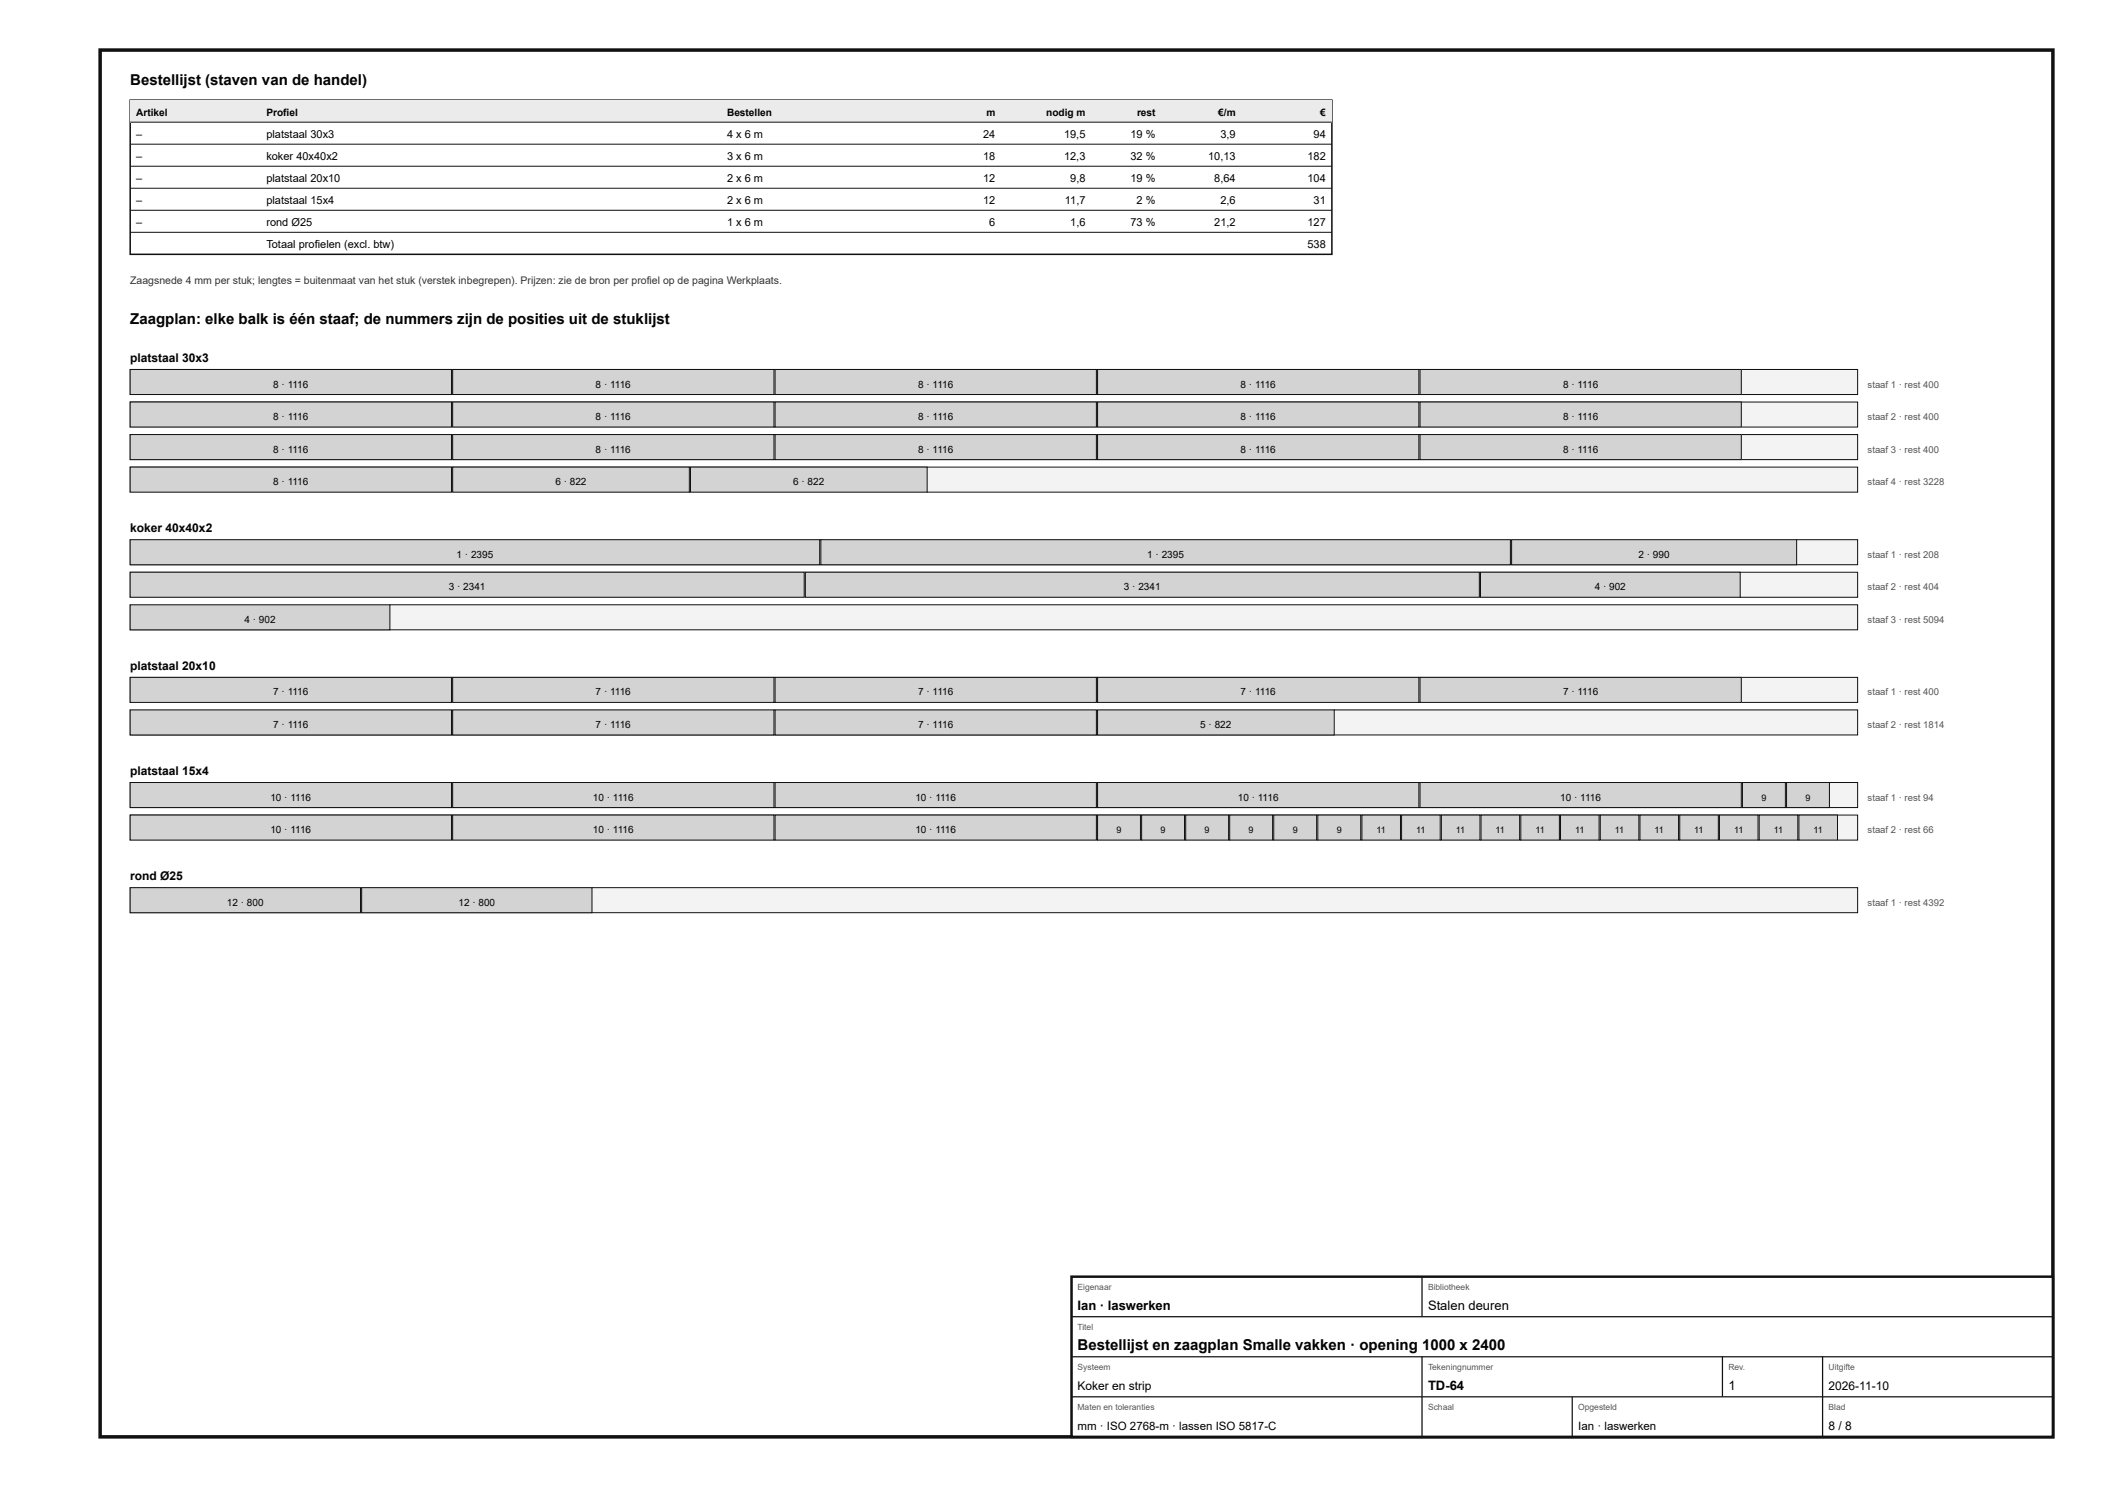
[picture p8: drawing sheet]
<svg xmlns="http://www.w3.org/2000/svg" width="420mm" height="297mm" viewBox="0 0 420 297" stroke-linecap="round" stroke-linejoin="round" font-family="sans-serif">
<defs><g id="words">
<g font-size="3">
<text x="26" y="17">Bestellijst (staven van de handel)</text>
<text x="26" y="64.8">Zaagplan: elke balk is één staaf; de nummers zijn de posities uit de stuklijst</text>
<text x="215.2" y="269.6">Bestellijst en zaagplan Smalle vakken · opening 1000 x 2400</text>
</g>
<g font-size="2.6">
<text x="215.2" y="261.6">Ian · laswerken</text>
<text x="285.2" y="261.6">Stalen deuren</text>
<text x="285.2" y="277.6">TD-64</text>
<text x="345.2" y="277.6">1</text>
</g>
<g font-size="2.4">
<text x="26" y="72.3">platstaal 30x3</text>
<text x="26" y="106.3">koker 40x40x2</text>
<text x="26" y="133.8">platstaal 20x10</text>
<text x="26" y="154.8">platstaal 15x4</text>
<text x="26" y="175.8">rond Ø25</text>
<text x="215.2" y="277.6">Koker en strip</text>
<text x="365.2" y="277.6">2026-11-10</text>
<text x="365.2" y="285.6">8 / 8</text>
</g>
<g font-size="2.3">
<text x="215.2" y="285.6">mm · ISO 2768-m · lassen ISO 5817-C</text>
<text x="315.2" y="285.6">Ian · laswerken</text>
</g>
<g font-size="2.2">
<text x="27.2" y="27.5">–</text>
<text x="53.2" y="27.5">platstaal 30x3</text>
<text x="145.2" y="27.5">4 x 6 m</text>
<text x="196.3" y="27.5">24</text>
<text x="212.5" y="27.5">19,5</text>
<text x="225.8" y="27.5">19 %</text>
<text x="243.7" y="27.5">3,9</text>
<text x="262.3" y="27.5">94</text>
<text x="27.2" y="31.9">–</text>
<text x="53.2" y="31.9">koker 40x40x2</text>
<text x="145.2" y="31.9">3 x 6 m</text>
<text x="196.3" y="31.9">18</text>
<text x="212.5" y="31.9">12,3</text>
<text x="225.8" y="31.9">32 %</text>
<text x="241.3" y="31.9">10,13</text>
<text x="261.1" y="31.9">182</text>
<text x="27.2" y="36.3">–</text>
<text x="27.2" y="40.7">–</text>
<text x="53.2" y="36.3">platstaal 20x10</text>
<text x="53.2" y="40.7">platstaal 15x4</text>
<text x="145.2" y="36.3">2 x 6 m</text>
<text x="145.2" y="40.7">2 x 6 m</text>
<text x="196.3" y="36.3">12</text>
<text x="196.3" y="40.7">12</text>
<text x="212.7" y="40.7">11,7</text>
<text x="213.7" y="36.3">9,8</text>
<text x="225.8" y="36.3">19 %</text>
<text x="227" y="40.7">2 %</text>
<text x="242.5" y="36.3">8,64</text>
<text x="243.7" y="40.7">2,6</text>
<text x="261.1" y="36.3">104</text>
<text x="262.3" y="40.7">31</text>
<text x="27.2" y="45.1">–</text>
<text x="53.2" y="45.1">rond Ø25</text>
<text x="145.2" y="45.1">1 x 6 m</text>
<text x="197.6" y="45.1">6</text>
<text x="213.7" y="45.1">1,6</text>
<text x="225.8" y="45.1">73 %</text>
<text x="242.5" y="45.1">21,2</text>
<text x="261.1" y="45.1">127</text>
<text x="53.2" y="49.5">Totaal profielen (excl. btw)</text>
<text x="261.1" y="49.5">538</text>
</g>
<text font-size="2.1" fill="#333" x="26" y="56.8">Zaagsnede 4 mm per stuk; lengtes = buitenmaat van het stuk (verstek inbegrepen). Prijzen: zie de bron per profiel op de pagina Werkplaats.</text>
<g font-size="2">
<text x="27.2" y="23.1">Artikel</text>
<text x="53.2" y="23.1">Profiel</text>
<text x="145.2" y="23.1">Bestellen</text>
<text x="197" y="23.1">m</text>
<text x="208.9" y="23.1">nodig m</text>
<text x="227.1" y="23.1">rest</text>
<text x="243.3" y="23.1">€/m</text>
<text x="263.7" y="23.1">€</text>
<text x="54.6" y="77.4">8 · 1116</text>
<text x="119" y="77.4">8 · 1116</text>
<text x="183.4" y="77.4">8 · 1116</text>
<text x="247.8" y="77.4">8 · 1116</text>
<text x="312.2" y="77.4">8 · 1116</text>
<text x="54.6" y="83.9">8 · 1116</text>
<text x="119" y="83.9">8 · 1116</text>
<text x="183.4" y="83.9">8 · 1116</text>
<text x="247.8" y="83.9">8 · 1116</text>
<text x="312.2" y="83.9">8 · 1116</text>
<text x="54.6" y="90.4">8 · 1116</text>
<text x="119" y="90.4">8 · 1116</text>
<text x="183.4" y="90.4">8 · 1116</text>
<text x="247.8" y="90.4">8 · 1116</text>
<text x="312.2" y="90.4">8 · 1116</text>
<text x="54.6" y="96.9">8 · 1116</text>
<text x="110.9" y="96.9">6 · 822</text>
<text x="158.4" y="96.9">6 · 822</text>
<text x="91.2" y="111.4">1 · 2395</text>
<text x="229.1" y="111.4">1 · 2395</text>
<text x="327.2" y="111.4">2 · 990</text>
<text x="89.6" y="117.9">3 · 2341</text>
<text x="224.5" y="117.9">3 · 2341</text>
<text x="318.5" y="117.9">4 · 902</text>
<text x="48.8" y="124.4">4 · 902</text>
<text x="54.6" y="138.9">7 · 1116</text>
<text x="119" y="138.9">7 · 1116</text>
<text x="183.4" y="138.9">7 · 1116</text>
<text x="247.8" y="138.9">7 · 1116</text>
<text x="312.2" y="138.9">7 · 1116</text>
<text x="54.6" y="145.4">7 · 1116</text>
<text x="119" y="145.4">7 · 1116</text>
<text x="183.4" y="145.4">7 · 1116</text>
<text x="239.7" y="145.4">5 · 822</text>
<text x="54" y="159.9">10 · 1116</text>
<text x="118.4" y="159.9">10 · 1116</text>
<text x="182.8" y="159.9">10 · 1116</text>
<text x="247.2" y="159.9">10 · 1116</text>
<text x="311.6" y="159.9">10 · 1116</text>
<text x="54" y="166.4">10 · 1116</text>
<text x="118.4" y="166.4">10 · 1116</text>
<text x="182.8" y="166.4">10 · 1116</text>
<text x="45.3" y="180.9">12 · 800</text>
<text x="91.6" y="180.9">12 · 800</text>
</g>
<g font-size="1.9" fill="#555">
<text x="373" y="77.4">staaf 1 · rest 400</text>
<text x="373" y="83.9">staaf 2 · rest 400</text>
<text x="373" y="90.4">staaf 3 · rest 400</text>
<text x="373" y="96.9">staaf 4 · rest 3228</text>
<text x="373" y="111.4">staaf 1 · rest 208</text>
<text x="373" y="117.9">staaf 2 · rest 404</text>
<text x="373" y="124.4">staaf 3 · rest 5094</text>
<text x="373" y="138.9">staaf 1 · rest 400</text>
<text x="373" y="145.4">staaf 2 · rest 1814</text>
<text x="373" y="159.9">staaf 1 · rest 94</text>
<text x="373" y="166.4">staaf 2 · rest 66</text>
<text x="373" y="180.9">staaf 1 · rest 4392</text>
</g>
<g font-size="1.8">
<text x="351.8" y="159.9">9</text>
<text x="360.6" y="159.9">9</text>
<text x="223" y="166.4">9</text>
<text x="231.8" y="166.4">9</text>
<text x="240.6" y="166.4">9</text>
<text x="249.4" y="166.4">9</text>
<text x="258.2" y="166.4">9</text>
<text x="267" y="166.4">9</text>
<text x="274.9" y="166.4">11</text>
<text x="282.8" y="166.4">11</text>
<text x="290.8" y="166.4">11</text>
<text x="298.7" y="166.4">11</text>
<text x="306.6" y="166.4">11</text>
<text x="314.6" y="166.4">11</text>
<text x="322.5" y="166.4">11</text>
<text x="330.4" y="166.4">11</text>
<text x="338.4" y="166.4">11</text>
<text x="346.3" y="166.4">11</text>
<text x="354.2" y="166.4">11</text>
<text x="362.2" y="166.4">11</text>
</g>
<g font-size="1.7" fill="#555">
<text x="215.2" y="257.6">Eigenaar</text>
<text x="285.2" y="257.6">Bibliotheek</text>
<text x="215.2" y="265.6">Titel</text>
<text x="215.2" y="273.6">Systeem</text>
<text x="285.2" y="273.6">Tekeningnummer</text>
<text x="345.2" y="273.6">Rev.</text>
<text x="365.2" y="273.6">Uitgifte</text>
<text x="215.2" y="281.6">Maten en toleranties</text>
<text x="285.2" y="281.6">Schaal</text>
<text x="315.2" y="281.6">Opgesteld</text>
<text x="365.2" y="281.6">Blad</text>
</g>
</g></defs>
<path d="M20 10h390v277h-390z" fill="none" stroke="#111" stroke-width=".7" stroke-linecap="butt"/>
<path d="M26 20h240v30.8h-240z" fill="none" stroke="#111" stroke-width=".3"/>
<path d="M26 20h240v4.4h-240z" fill="#e9ecee"/>
<path d="M26 24.4h240M26 28.8h240M26 33.2h240M26 37.6h240M26 42h240M26 46.4h240" fill="none" stroke="#111" stroke-width=".2"/>
<path d="M26 73.8h345v5h-345z" fill="#f2f3f3"/>
<path d="M26 73.8h345v5h-345z" fill="none" stroke="#111" stroke-width=".2"/>
<path d="M26 73.8h64.2v5h-64.2z" fill="#cfd4d7"/>
<path d="M26 73.8h64.2v5h-64.2z" fill="none" stroke="#111" stroke-width=".2"/>
<path d="M90.4 73.8h64.2v5h-64.2z" fill="#cfd4d7"/>
<path d="M90.4 73.8h64.2v5h-64.2z" fill="none" stroke="#111" stroke-width=".2"/>
<path d="M154.8 73.8h64.2v5h-64.2z" fill="#cfd4d7"/>
<path d="M154.8 73.8h64.2v5h-64.2z" fill="none" stroke="#111" stroke-width=".2"/>
<path d="M219.2 73.8h64.2v5h-64.2z" fill="#cfd4d7"/>
<path d="M219.2 73.8h64.2v5h-64.2z" fill="none" stroke="#111" stroke-width=".2"/>
<path d="M283.6 73.8h64.2v5h-64.2z" fill="#cfd4d7"/>
<path d="M283.6 73.8h64.2v5h-64.2z" fill="none" stroke="#111" stroke-width=".2"/>
<path d="M26 80.3h345v5h-345z" fill="#f2f3f3"/>
<path d="M26 80.3h345v5h-345z" fill="none" stroke="#111" stroke-width=".2"/>
<path d="M26 80.3h64.2v5h-64.2z" fill="#cfd4d7"/>
<path d="M26 80.3h64.2v5h-64.2z" fill="none" stroke="#111" stroke-width=".2"/>
<path d="M90.4 80.3h64.2v5h-64.2z" fill="#cfd4d7"/>
<path d="M90.4 80.3h64.2v5h-64.2z" fill="none" stroke="#111" stroke-width=".2"/>
<path d="M154.8 80.3h64.2v5h-64.2z" fill="#cfd4d7"/>
<path d="M154.8 80.3h64.2v5h-64.2z" fill="none" stroke="#111" stroke-width=".2"/>
<path d="M219.2 80.3h64.2v5h-64.2z" fill="#cfd4d7"/>
<path d="M219.2 80.3h64.2v5h-64.2z" fill="none" stroke="#111" stroke-width=".2"/>
<path d="M283.6 80.3h64.2v5h-64.2z" fill="#cfd4d7"/>
<path d="M283.6 80.3h64.2v5h-64.2z" fill="none" stroke="#111" stroke-width=".2"/>
<path d="M26 86.8h345v5h-345z" fill="#f2f3f3"/>
<path d="M26 86.8h345v5h-345z" fill="none" stroke="#111" stroke-width=".2"/>
<path d="M26 86.8h64.2v5h-64.2z" fill="#cfd4d7"/>
<path d="M26 86.8h64.2v5h-64.2z" fill="none" stroke="#111" stroke-width=".2"/>
<path d="M90.4 86.8h64.2v5h-64.2z" fill="#cfd4d7"/>
<path d="M90.4 86.8h64.2v5h-64.2z" fill="none" stroke="#111" stroke-width=".2"/>
<path d="M154.8 86.8h64.2v5h-64.2z" fill="#cfd4d7"/>
<path d="M154.8 86.8h64.2v5h-64.2z" fill="none" stroke="#111" stroke-width=".2"/>
<path d="M219.2 86.8h64.2v5h-64.2z" fill="#cfd4d7"/>
<path d="M219.2 86.8h64.2v5h-64.2z" fill="none" stroke="#111" stroke-width=".2"/>
<path d="M283.6 86.8h64.2v5h-64.2z" fill="#cfd4d7"/>
<path d="M283.6 86.8h64.2v5h-64.2z" fill="none" stroke="#111" stroke-width=".2"/>
<path d="M26 93.3h345v5h-345z" fill="#f2f3f3"/>
<path d="M26 93.3h345v5h-345z" fill="none" stroke="#111" stroke-width=".2"/>
<path d="M26 93.3h64.2v5h-64.2z" fill="#cfd4d7"/>
<path d="M26 93.3h64.2v5h-64.2z" fill="none" stroke="#111" stroke-width=".2"/>
<path d="M90.4 93.3h47.3v5h-47.3z" fill="#cfd4d7"/>
<path d="M90.4 93.3h47.3v5h-47.3z" fill="none" stroke="#111" stroke-width=".2"/>
<path d="M137.9 93.3h47.3v5h-47.3z" fill="#cfd4d7"/>
<path d="M137.9 93.3h47.3v5h-47.3z" fill="none" stroke="#111" stroke-width=".2"/>
<path d="M26 107.8h345v5h-345z" fill="#f2f3f3"/>
<path d="M26 107.8h345v5h-345z" fill="none" stroke="#111" stroke-width=".2"/>
<path d="M26 107.8h137.7v5h-137.7z" fill="#cfd4d7"/>
<path d="M26 107.8h137.7v5h-137.7z" fill="none" stroke="#111" stroke-width=".2"/>
<path d="M163.9 107.8h137.7v5h-137.7z" fill="#cfd4d7"/>
<path d="M163.9 107.8h137.7v5h-137.7z" fill="none" stroke="#111" stroke-width=".2"/>
<path d="M301.9 107.8h56.9v5h-56.9z" fill="#cfd4d7"/>
<path d="M301.9 107.8h56.9v5h-56.9z" fill="none" stroke="#111" stroke-width=".2"/>
<path d="M26 114.3h345v5h-345z" fill="#f2f3f3"/>
<path d="M26 114.3h345v5h-345z" fill="none" stroke="#111" stroke-width=".2"/>
<path d="M26 114.3h134.6v5h-134.6z" fill="#cfd4d7"/>
<path d="M26 114.3h134.6v5h-134.6z" fill="none" stroke="#111" stroke-width=".2"/>
<path d="M160.8 114.3h134.6v5h-134.6z" fill="#cfd4d7"/>
<path d="M160.8 114.3h134.6v5h-134.6z" fill="none" stroke="#111" stroke-width=".2"/>
<path d="M295.7 114.3h51.8v5h-51.8z" fill="#cfd4d7"/>
<path d="M295.7 114.3h51.8v5h-51.8z" fill="none" stroke="#111" stroke-width=".2"/>
<path d="M26 120.8h345v5h-345z" fill="#f2f3f3"/>
<path d="M26 120.8h345v5h-345z" fill="none" stroke="#111" stroke-width=".2"/>
<path d="M26 120.8h51.9v5h-51.9z" fill="#cfd4d7"/>
<path d="M26 120.8h51.9v5h-51.9z" fill="none" stroke="#111" stroke-width=".2"/>
<path d="M26 135.3h345v5h-345z" fill="#f2f3f3"/>
<path d="M26 135.3h345v5h-345z" fill="none" stroke="#111" stroke-width=".2"/>
<path d="M26 135.3h64.2v5h-64.2z" fill="#cfd4d7"/>
<path d="M26 135.3h64.2v5h-64.2z" fill="none" stroke="#111" stroke-width=".2"/>
<path d="M90.4 135.3h64.2v5h-64.2z" fill="#cfd4d7"/>
<path d="M90.4 135.3h64.2v5h-64.2z" fill="none" stroke="#111" stroke-width=".2"/>
<path d="M154.8 135.3h64.2v5h-64.2z" fill="#cfd4d7"/>
<path d="M154.8 135.3h64.2v5h-64.2z" fill="none" stroke="#111" stroke-width=".2"/>
<path d="M219.2 135.3h64.2v5h-64.2z" fill="#cfd4d7"/>
<path d="M219.2 135.3h64.2v5h-64.2z" fill="none" stroke="#111" stroke-width=".2"/>
<path d="M283.6 135.3h64.2v5h-64.2z" fill="#cfd4d7"/>
<path d="M283.6 135.3h64.2v5h-64.2z" fill="none" stroke="#111" stroke-width=".2"/>
<path d="M26 141.8h345v5h-345z" fill="#f2f3f3"/>
<path d="M26 141.8h345v5h-345z" fill="none" stroke="#111" stroke-width=".2"/>
<path d="M26 141.8h64.2v5h-64.2z" fill="#cfd4d7"/>
<path d="M26 141.8h64.2v5h-64.2z" fill="none" stroke="#111" stroke-width=".2"/>
<path d="M90.4 141.8h64.2v5h-64.2z" fill="#cfd4d7"/>
<path d="M90.4 141.8h64.2v5h-64.2z" fill="none" stroke="#111" stroke-width=".2"/>
<path d="M154.8 141.8h64.2v5h-64.2z" fill="#cfd4d7"/>
<path d="M154.8 141.8h64.2v5h-64.2z" fill="none" stroke="#111" stroke-width=".2"/>
<path d="M219.2 141.8h47.3v5h-47.3z" fill="#cfd4d7"/>
<path d="M219.2 141.8h47.3v5h-47.3z" fill="none" stroke="#111" stroke-width=".2"/>
<path d="M26 156.3h345v5h-345z" fill="#f2f3f3"/>
<path d="M26 156.3h345v5h-345z" fill="none" stroke="#111" stroke-width=".2"/>
<path d="M26 156.3h64.2v5h-64.2z" fill="#cfd4d7"/>
<path d="M26 156.3h64.2v5h-64.2z" fill="none" stroke="#111" stroke-width=".2"/>
<path d="M90.4 156.3h64.2v5h-64.2z" fill="#cfd4d7"/>
<path d="M90.4 156.3h64.2v5h-64.2z" fill="none" stroke="#111" stroke-width=".2"/>
<path d="M154.8 156.3h64.2v5h-64.2z" fill="#cfd4d7"/>
<path d="M154.8 156.3h64.2v5h-64.2z" fill="none" stroke="#111" stroke-width=".2"/>
<path d="M219.2 156.3h64.2v5h-64.2z" fill="#cfd4d7"/>
<path d="M219.2 156.3h64.2v5h-64.2z" fill="none" stroke="#111" stroke-width=".2"/>
<path d="M283.6 156.3h64.2v5h-64.2z" fill="#cfd4d7"/>
<path d="M283.6 156.3h64.2v5h-64.2z" fill="none" stroke="#111" stroke-width=".2"/>
<path d="M348 156.3h8.6v5h-8.6z" fill="#cfd4d7"/>
<path d="M348 156.3h8.6v5h-8.6z" fill="none" stroke="#111" stroke-width=".2"/>
<path d="M356.8 156.3h8.6v5h-8.6z" fill="#cfd4d7"/>
<path d="M356.8 156.3h8.6v5h-8.6z" fill="none" stroke="#111" stroke-width=".2"/>
<path d="M26 162.8h345v5h-345z" fill="#f2f3f3"/>
<path d="M26 162.8h345v5h-345z" fill="none" stroke="#111" stroke-width=".2"/>
<path d="M26 162.8h64.2v5h-64.2z" fill="#cfd4d7"/>
<path d="M26 162.8h64.2v5h-64.2z" fill="none" stroke="#111" stroke-width=".2"/>
<path d="M90.4 162.8h64.2v5h-64.2z" fill="#cfd4d7"/>
<path d="M90.4 162.8h64.2v5h-64.2z" fill="none" stroke="#111" stroke-width=".2"/>
<path d="M154.8 162.8h64.2v5h-64.2z" fill="#cfd4d7"/>
<path d="M154.8 162.8h64.2v5h-64.2z" fill="none" stroke="#111" stroke-width=".2"/>
<path d="M219.2 162.8h8.6v5h-8.6z" fill="#cfd4d7"/>
<path d="M219.2 162.8h8.6v5h-8.6z" fill="none" stroke="#111" stroke-width=".2"/>
<path d="M228 162.8h8.6v5h-8.6z" fill="#cfd4d7"/>
<path d="M228 162.8h8.6v5h-8.6z" fill="none" stroke="#111" stroke-width=".2"/>
<path d="M236.8 162.8h8.6v5h-8.6z" fill="#cfd4d7"/>
<path d="M236.8 162.8h8.6v5h-8.6z" fill="none" stroke="#111" stroke-width=".2"/>
<path d="M245.6 162.8h8.6v5h-8.6z" fill="#cfd4d7"/>
<path d="M245.6 162.8h8.6v5h-8.6z" fill="none" stroke="#111" stroke-width=".2"/>
<path d="M254.4 162.8h8.6v5h-8.6z" fill="#cfd4d7"/>
<path d="M254.4 162.8h8.6v5h-8.6z" fill="none" stroke="#111" stroke-width=".2"/>
<path d="M263.2 162.8h8.6v5h-8.6z" fill="#cfd4d7"/>
<path d="M263.2 162.8h8.6v5h-8.6z" fill="none" stroke="#111" stroke-width=".2"/>
<path d="M272 162.8h7.7v5h-7.7z" fill="#cfd4d7"/>
<path d="M272 162.8h7.7v5h-7.7z" fill="none" stroke="#111" stroke-width=".2"/>
<path d="M279.9 162.8h7.7v5h-7.7z" fill="#cfd4d7"/>
<path d="M279.9 162.8h7.7v5h-7.7z" fill="none" stroke="#111" stroke-width=".2"/>
<path d="M287.9 162.8h7.7v5h-7.7z" fill="#cfd4d7"/>
<path d="M287.9 162.8h7.7v5h-7.7z" fill="none" stroke="#111" stroke-width=".2"/>
<path d="M295.8 162.8h7.7v5h-7.7z" fill="#cfd4d7"/>
<path d="M295.8 162.8h7.7v5h-7.7z" fill="none" stroke="#111" stroke-width=".2"/>
<path d="M303.7 162.8h7.7v5h-7.7z" fill="#cfd4d7"/>
<path d="M303.7 162.8h7.7v5h-7.7z" fill="none" stroke="#111" stroke-width=".2"/>
<path d="M311.7 162.8h7.7v5h-7.7z" fill="#cfd4d7"/>
<path d="M311.7 162.8h7.7v5h-7.7z" fill="none" stroke="#111" stroke-width=".2"/>
<path d="M319.6 162.8h7.7v5h-7.7z" fill="#cfd4d7"/>
<path d="M319.6 162.8h7.7v5h-7.7z" fill="none" stroke="#111" stroke-width=".2"/>
<path d="M327.5 162.8h7.7v5h-7.7z" fill="#cfd4d7"/>
<path d="M327.5 162.8h7.7v5h-7.7z" fill="none" stroke="#111" stroke-width=".2"/>
<path d="M335.5 162.8h7.7v5h-7.7z" fill="#cfd4d7"/>
<path d="M335.5 162.8h7.7v5h-7.7z" fill="none" stroke="#111" stroke-width=".2"/>
<path d="M343.4 162.8h7.7v5h-7.7z" fill="#cfd4d7"/>
<path d="M343.4 162.8h7.7v5h-7.7z" fill="none" stroke="#111" stroke-width=".2"/>
<path d="M351.3 162.8h7.7v5h-7.7z" fill="#cfd4d7"/>
<path d="M351.3 162.8h7.7v5h-7.7z" fill="none" stroke="#111" stroke-width=".2"/>
<path d="M359.3 162.8h7.7v5h-7.7z" fill="#cfd4d7"/>
<path d="M359.3 162.8h7.7v5h-7.7z" fill="none" stroke="#111" stroke-width=".2"/>
<path d="M26 177.3h345v5h-345z" fill="#f2f3f3"/>
<path d="M26 177.3h345v5h-345z" fill="none" stroke="#111" stroke-width=".2"/>
<path d="M26 177.3h46v5h-46z" fill="#cfd4d7"/>
<path d="M26 177.3h46v5h-46z" fill="none" stroke="#111" stroke-width=".2"/>
<path d="M72.2 177.3h46v5h-46z" fill="#cfd4d7"/>
<path d="M72.2 177.3h46v5h-46z" fill="none" stroke="#111" stroke-width=".2"/>
<path d="M214 255h196v32h-196z" fill="#fff"/>
<path d="M214 255h196v32h-196z" fill="none" stroke="#111" stroke-width=".5"/>
<path d="M284 255v8M214 263h196M214 271h196M214 279h196M284 271v16M314 279v8M344 271v8M364 271v16" fill="none" stroke="#111" stroke-width=".25"/>
<use href="#words"/>
</svg>
